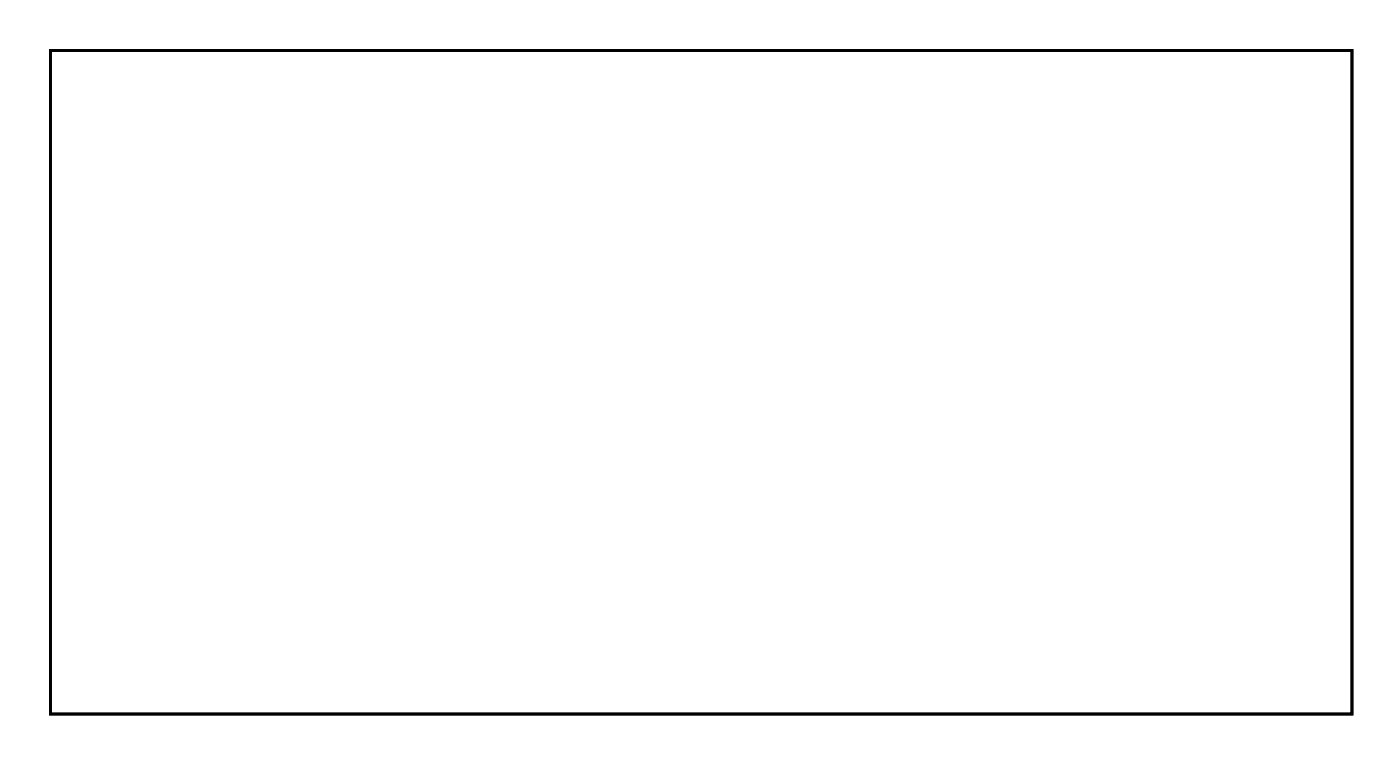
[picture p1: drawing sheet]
<svg xmlns="http://www.w3.org/2000/svg" width="101mm" height="55mm" viewBox="0 0 101 55" stroke-linecap="round" stroke-linejoin="round" font-family="sans-serif">
<path d="M3.6 3.6h93.8v47.8h-93.8z" fill="none" stroke="#000" stroke-width=".2"/>
<path d="M3.6 3.6v47.8h93.8v-47.8zM3.6 3.6h93.8v47.8h-93.8z" fill="#000"/>
<circle cx="89.2" cy="30.7" r=".7" fill="#fff"/>
<circle cx="89.2" cy="30.7" r=".7" fill="none" stroke="#fff" stroke-width=".76" stroke-linecap="butt"/>
<circle cx="79" cy="30.7" r=".7" fill="#fff"/>
<circle cx="79" cy="30.7" r=".7" fill="none" stroke="#fff" stroke-width=".76" stroke-linecap="butt"/>
<circle cx="66.6" cy="30.7" r=".7" fill="#fff"/>
<circle cx="66.6" cy="30.7" r=".7" fill="none" stroke="#fff" stroke-width=".76" stroke-linecap="butt"/>
<circle cx="56.5" cy="30.7" r=".7" fill="#fff"/>
<circle cx="56.5" cy="30.7" r=".7" fill="none" stroke="#fff" stroke-width=".76" stroke-linecap="butt"/>
<circle cx="44.5" cy="30.7" r=".7" fill="#fff"/>
<circle cx="44.5" cy="30.7" r=".7" fill="none" stroke="#fff" stroke-width=".76" stroke-linecap="butt"/>
<circle cx="34.3" cy="30.7" r=".7" fill="#fff"/>
<circle cx="34.3" cy="30.7" r=".7" fill="none" stroke="#fff" stroke-width=".76" stroke-linecap="butt"/>
<circle cx="22.2" cy="31.1" r=".7" fill="#fff"/>
<circle cx="22.2" cy="31.1" r=".7" fill="none" stroke="#fff" stroke-width=".76" stroke-linecap="butt"/>
<circle cx="12" cy="31.1" r=".7" fill="#fff"/>
<circle cx="12" cy="31.1" r=".7" fill="none" stroke="#fff" stroke-width=".76" stroke-linecap="butt"/>
<path d="M80.7 37.9h1.6v1.6h-1.6z" fill="#fff"/>
<path d="M80.7 37.9h1.6v1.6h-1.6z" fill="none" stroke="#fff" stroke-width=".76" stroke-linecap="butt"/>
<circle cx="81.5" cy="38.7" r=".79" fill="#fff"/>
<circle cx="81.5" cy="38.7" r=".79" fill="none" stroke="#fff" stroke-width=".76" stroke-linecap="butt"/>
<circle cx="89.1" cy="38.7" r=".79" fill="#fff"/>
<circle cx="89.1" cy="38.7" r=".79" fill="none" stroke="#fff" stroke-width=".76" stroke-linecap="butt"/>
<path d="M58.1 37.9h1.6v1.6h-1.6z" fill="#fff"/>
<path d="M58.1 37.9h1.6v1.6h-1.6z" fill="none" stroke="#fff" stroke-width=".76" stroke-linecap="butt"/>
<circle cx="58.9" cy="38.7" r=".79" fill="#fff"/>
<circle cx="58.9" cy="38.7" r=".79" fill="none" stroke="#fff" stroke-width=".76" stroke-linecap="butt"/>
<circle cx="66.5" cy="38.7" r=".79" fill="#fff"/>
<circle cx="66.5" cy="38.7" r=".79" fill="none" stroke="#fff" stroke-width=".76" stroke-linecap="butt"/>
<path d="M13.7 37.9h1.6v1.6h-1.6z" fill="#fff"/>
<path d="M13.7 37.9h1.6v1.6h-1.6z" fill="none" stroke="#fff" stroke-width=".76" stroke-linecap="butt"/>
<circle cx="14.5" cy="38.7" r=".79" fill="#fff"/>
<circle cx="14.5" cy="38.7" r=".79" fill="none" stroke="#fff" stroke-width=".76" stroke-linecap="butt"/>
<circle cx="22.1" cy="38.7" r=".79" fill="#fff"/>
<circle cx="22.1" cy="38.7" r=".79" fill="none" stroke="#fff" stroke-width=".76" stroke-linecap="butt"/>
<path d="M35.7 37.9h1.6v1.6h-1.6z" fill="#fff"/>
<path d="M35.7 37.9h1.6v1.6h-1.6z" fill="none" stroke="#fff" stroke-width=".76" stroke-linecap="butt"/>
<circle cx="36.5" cy="38.7" r=".79" fill="#fff"/>
<circle cx="36.5" cy="38.7" r=".79" fill="none" stroke="#fff" stroke-width=".76" stroke-linecap="butt"/>
<circle cx="44.1" cy="38.7" r=".79" fill="#fff"/>
<circle cx="44.1" cy="38.7" r=".79" fill="none" stroke="#fff" stroke-width=".76" stroke-linecap="butt"/>
<path d="M45.7 48h1.6v1.5h-1.6z" fill="#fff"/>
<path d="M45.7 48h1.6v1.5h-1.6z" fill="none" stroke="#fff" stroke-width=".76" stroke-linecap="butt"/>
<circle cx="46.5" cy="48.7" r=".76" fill="#fff"/>
<circle cx="46.5" cy="48.7" r=".76" fill="none" stroke="#fff" stroke-width=".76" stroke-linecap="butt"/>
<circle cx="50.3" cy="48.7" r=".76" fill="#fff"/>
<circle cx="50.3" cy="48.7" r=".76" fill="none" stroke="#fff" stroke-width=".76" stroke-linecap="butt"/>
<circle cx="54.1" cy="48.7" r=".76" fill="#fff"/>
<circle cx="54.1" cy="48.7" r=".76" fill="none" stroke="#fff" stroke-width=".76" stroke-linecap="butt"/>
<circle cx="57.9" cy="48.7" r=".76" fill="#fff"/>
<circle cx="57.9" cy="48.7" r=".76" fill="none" stroke="#fff" stroke-width=".76" stroke-linecap="butt"/>
<circle cx="61.7" cy="48.7" r=".76" fill="#fff"/>
<circle cx="61.7" cy="48.7" r=".76" fill="none" stroke="#fff" stroke-width=".76" stroke-linecap="butt"/>
<circle cx="6.5" cy="13.7" r="1.1" fill="#fff"/>
<circle cx="6.5" cy="13.7" r="1.1" fill="none" stroke="#fff" stroke-width=".25"/>
<circle cx="94.5" cy="13.7" r="1.1" fill="#fff"/>
<circle cx="94.5" cy="13.7" r="1.1" fill="none" stroke="#fff" stroke-width=".25"/>
<circle cx="93.5" cy="47.7" r="1.1" fill="#fff"/>
<circle cx="93.5" cy="47.7" r="1.1" fill="none" stroke="#fff" stroke-width=".25"/>
<circle cx="6.5" cy="47.7" r="1.1" fill="#fff"/>
<circle cx="6.5" cy="47.7" r="1.1" fill="none" stroke="#fff" stroke-width=".25"/>
<circle cx="26.5" cy="7.7" r="1.6" fill="#fff"/>
<circle cx="26.5" cy="7.7" r="1.6" fill="none" stroke="#fff" stroke-width="1.1" stroke-linecap="butt"/>
<circle cx="26.5" cy="20.2" r="1.6" fill="#fff"/>
<circle cx="26.5" cy="20.2" r="1.6" fill="none" stroke="#fff" stroke-width="1.1" stroke-linecap="butt"/>
<circle cx="48.5" cy="7.7" r="1.6" fill="#fff"/>
<circle cx="48.5" cy="7.7" r="1.6" fill="none" stroke="#fff" stroke-width="1.1" stroke-linecap="butt"/>
<circle cx="48.5" cy="20.2" r="1.6" fill="#fff"/>
<circle cx="48.5" cy="20.2" r="1.6" fill="none" stroke="#fff" stroke-width="1.1" stroke-linecap="butt"/>
<circle cx="70.5" cy="7.7" r="1.6" fill="#fff"/>
<circle cx="70.5" cy="7.7" r="1.6" fill="none" stroke="#fff" stroke-width="1.1" stroke-linecap="butt"/>
<circle cx="70.5" cy="20.2" r="1.6" fill="#fff"/>
<circle cx="70.5" cy="20.2" r="1.6" fill="none" stroke="#fff" stroke-width="1.1" stroke-linecap="butt"/>
<circle cx="92.5" cy="7.7" r="1.6" fill="#fff"/>
<circle cx="92.5" cy="7.7" r="1.6" fill="none" stroke="#fff" stroke-width="1.1" stroke-linecap="butt"/>
<circle cx="92.5" cy="20.2" r="1.6" fill="#fff"/>
<circle cx="92.5" cy="20.2" r="1.6" fill="none" stroke="#fff" stroke-width="1.1" stroke-linecap="butt"/>
</svg>
